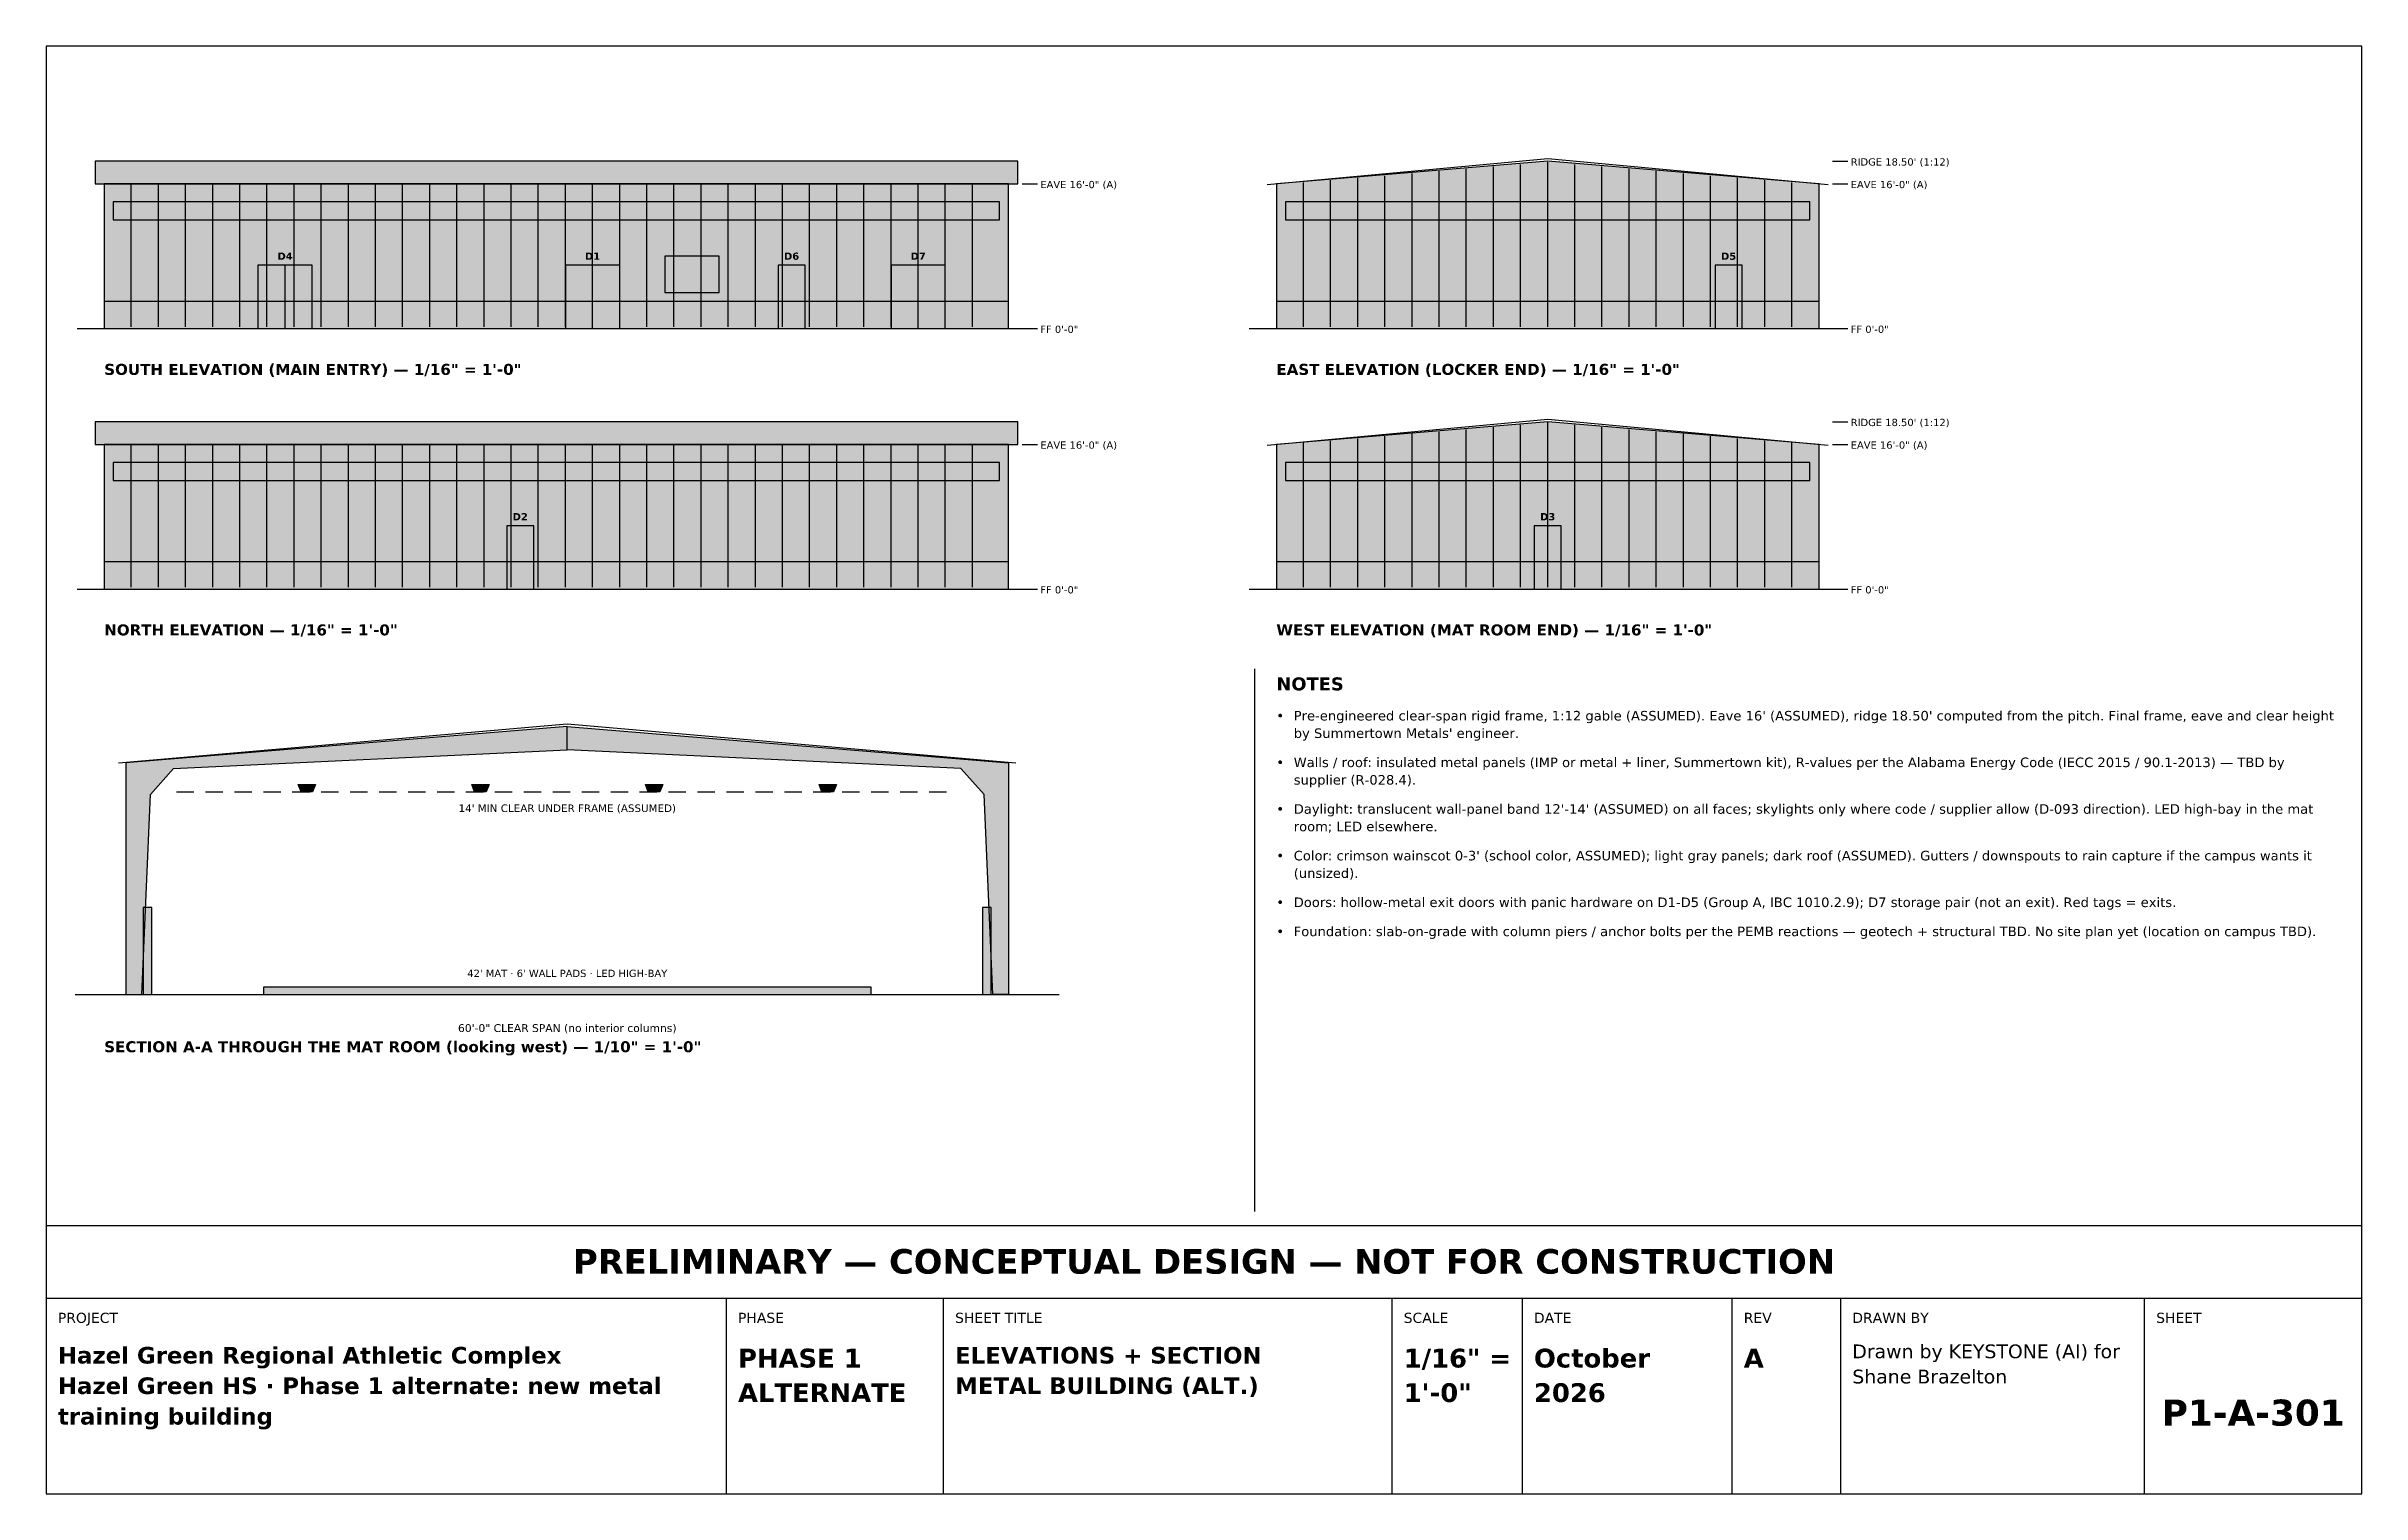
# Model space of a CAD drawing. Header units: inches. Extents: x 0.5 to 16.5, y 0.5 to 10.5.
import ezdxf
from ezdxf.enums import TextEntityAlignment as Align

# ---------------------------------------------------------------- set-up
doc = ezdxf.new("R2010")
doc.units = ezdxf.units.IN
doc.header["$MEASUREMENT"] = 0
for name, color, linetype in [('A-ANNO-DIMS', 7, 'Continuous'), ('A-ANNO-TEXT', 7, 'Continuous'), ('A-ELEV-DATM', 7, 'Continuous'), ('A-ELEV-DOOR', 7, 'Continuous'), ('A-ELEV-GLAZ', 7, 'Continuous'), ('A-ELEV-GRND', 7, 'Continuous'), ('A-ELEV-ROOF', 7, 'Continuous'), ('A-ELEV-SKIN', 7, 'Continuous'), ('A-SECT-DATM', 7, 'Continuous'), ('A-SECT-GRND', 7, 'Continuous'), ('A-SECT-MATS', 7, 'Continuous'), ('A-SECT-PADS', 7, 'Continuous'), ('A-SECT-ROOF', 7, 'Continuous'), ('E-LITE', 7, 'Continuous'), ('G-ANNO-TTLB', 7, 'Continuous'), ('S-FRAM', 7, 'Continuous')]:
    doc.layers.add(name, color=color, linetype=linetype)
doc.styles.add('KS-BOLD', font='DejaVuSans-Bold.ttf')
doc.styles.add('KS-REG', font='DejaVuSans.ttf')

msp = doc.modelspace()

# ---------------------------------------------------------------- texts
at = {"layer": 'A-ANNO-DIMS', "style": 'KS-REG'}
msp.add_text('60\'-0" CLEAR SPAN (no interior columns)', height=0.054, dxfattribs=at).set_placement((4.1, 3.69), align=Align.CENTER)
at = {"layer": 'A-ANNO-TEXT'}
for s, height, style, p in [('SOUTH ELEVATION (MAIN ENTRY) — 1/16" = 1\'-0"', 0.076, 'KS-BOLD', (0.9, 8.23)), ('EAST ELEVATION (LOCKER END) — 1/16" = 1\'-0"', 0.076, 'KS-BOLD', (9, 8.23)), ('NORTH ELEVATION — 1/16" = 1\'-0"', 0.076, 'KS-BOLD', (0.9, 6.43)), ('WEST ELEVATION (MAT ROOM END) — 1/16" = 1\'-0"', 0.076, 'KS-BOLD', (9, 6.43)), ('NOTES', 0.09, 'KS-BOLD', (9, 6.05)), ('•', 0.066, 'KS-REG', (9, 5.8422)), ("by Summertown Metals' engineer.", 0.066, 'KS-REG', (9.12, 5.7212)), ("Pre-engineered clear-span rigid frame, 1:12 gable (ASSUMED). Eave 16' (ASSUMED), ridge 18.50' computed from the pitch. Final frame, eave and clear height", 0.066, 'KS-REG', (9.12, 5.8422)), ('•', 0.066, 'KS-REG', (9, 5.51995)), ('Walls / roof: insulated metal panels (IMP or metal + liner, Summertown kit), R-values per the Alabama Energy Code (IECC 2015 / 90.1-2013) — TBD by', 0.066, 'KS-REG', (9.12, 5.51995)), ('supplier (R-028.4).', 0.066, 'KS-REG', (9.12, 5.39895)), ('•', 0.066, 'KS-REG', (9, 5.1977)), ('room; LED elsewhere.', 0.066, 'KS-REG', (9.12, 5.0767)), ("Daylight: translucent wall-panel band 12'-14' (ASSUMED) on all faces; skylights only where code / supplier allow (D-093 direction). LED high-bay in the mat", 0.066, 'KS-REG', (9.12, 5.1977)), ('•', 0.066, 'KS-REG', (9, 4.87545)), ("Color: crimson wainscot 0-3' (school color, ASSUMED); light gray panels; dark roof (ASSUMED). Gutters / downspouts to rain capture if the campus wants it", 0.066, 'KS-REG', (9.12, 4.87545)), ('(unsized).', 0.066, 'KS-REG', (9.12, 4.75445)), ('•', 0.066, 'KS-REG', (9, 4.5532)), ('Doors: hollow-metal exit doors with panic hardware on D1-D5 (Group A, IBC 1010.2.9); D7 storage pair (not an exit). Red tags = exits.', 0.066, 'KS-REG', (9.12, 4.5532)), ('•', 0.066, 'KS-REG', (9, 4.35195)), ('Foundation: slab-on-grade with column piers / anchor bolts per the PEMB reactions — geotech + structural TBD. No site plan yet (location on campus TBD).', 0.066, 'KS-REG', (9.12, 4.35195)), ('SECTION A-A THROUGH THE MAT ROOM (looking west) — 1/10" = 1\'-0"', 0.076, 'KS-BOLD', (0.9, 3.55))]:
    msp.add_text(s, height=height, dxfattribs=dict(at, style=style)).set_placement(p)
at = {"layer": 'A-ELEV-DATM', "style": 'KS-REG'}
for s, p in [("RIDGE 18.50' (1:12)", (12.96875, 9.67625)), ('EAVE 16\'-0" (A)', (7.36875, 9.52)), ('EAVE 16\'-0" (A)', (12.96875, 9.52)), ('FF 0\'-0"', (7.36875, 8.52)), ('FF 0\'-0"', (12.96875, 8.52)), ("RIDGE 18.50' (1:12)", (12.96875, 7.87625)), ('EAVE 16\'-0" (A)', (7.36875, 7.72)), ('EAVE 16\'-0" (A)', (12.96875, 7.72)), ('FF 0\'-0"', (7.36875, 6.72)), ('FF 0\'-0"', (12.96875, 6.72))]:
    msp.add_text(s, height=0.05, dxfattribs=at).set_placement(p)
at = {"layer": 'A-ELEV-DOOR', "style": 'KS-BOLD'}
for s, p in [('D4', (2.15, 9.025)), ('D1', (4.275, 9.025)), ('D6', (5.65, 9.025)), ('D7', (6.525, 9.025)), ('D5', (12.125, 9.025)), ('D2', (3.775, 7.225)), ('D3', (10.875, 7.225))]:
    msp.add_text(s, height=0.05, dxfattribs=at).set_placement(p, align=Align.CENTER)
at = {"layer": 'A-SECT-DATM', "style": 'KS-REG'}
msp.add_text("14' MIN CLEAR UNDER FRAME (ASSUMED)", height=0.052, dxfattribs=at).set_placement((4.1, 5.21), align=Align.CENTER)
at = {"layer": 'A-SECT-MATS', "style": 'KS-REG'}
msp.add_text("42' MAT · 6' WALL PADS · LED HIGH-BAY", height=0.05, dxfattribs=at).set_placement((4.1, 4.07), align=Align.CENTER)
at = {"layer": 'G-ANNO-TTLB', "style": 'KS-BOLD'}
for s, height, p in [('PRELIMINARY — CONCEPTUAL DESIGN — NOT FOR CONSTRUCTION', 0.17, (8.5, 2.02)), ('P1-A-301', 0.18, (15.75, 0.97))]:
    msp.add_text(s, height=height, dxfattribs=at).set_placement(p, align=Align.CENTER)
at = {"layer": 'G-ANNO-TTLB'}
for s, height, style, p in [('PROJECT', 0.07, 'KS-REG', (0.58, 1.68)), ('PHASE', 0.07, 'KS-REG', (5.28, 1.68)), ('SHEET TITLE', 0.07, 'KS-REG', (6.78, 1.68)), ('SCALE', 0.07, 'KS-REG', (9.88, 1.68)), ('DATE', 0.07, 'KS-REG', (10.78, 1.68)), ('REV', 0.07, 'KS-REG', (12.23, 1.68)), ('DRAWN BY', 0.07, 'KS-REG', (12.98, 1.68)), ('SHEET', 0.07, 'KS-REG', (15.08, 1.68)), ('Hazel Green Regional Athletic Complex', 0.115, 'KS-BOLD', (0.58, 1.399167)), ('PHASE 1', 0.13, 'KS-BOLD', (5.28, 1.371667)), ('ELEVATIONS + SECTION', 0.115, 'KS-BOLD', (6.78, 1.399167)), ('1/16" =', 0.13, 'KS-BOLD', (9.88, 1.371667)), ('October', 0.13, 'KS-BOLD', (10.78, 1.371667)), ('A', 0.13, 'KS-BOLD', (12.23, 1.371667)), ('Drawn by KEYSTONE (AI) for', 0.095, 'KS-REG', (12.98, 1.435833)), ('Hazel Green HS · Phase 1 alternate: new metal', 0.115, 'KS-BOLD', (0.58, 1.188333)), ('METAL BUILDING (ALT.)', 0.115, 'KS-BOLD', (6.78, 1.188333)), ('Shane Brazelton', 0.095, 'KS-REG', (12.98, 1.261667)), ('ALTERNATE', 0.13, 'KS-BOLD', (5.28, 1.133333)), ('1\'-0"', 0.13, 'KS-BOLD', (9.88, 1.133333)), ('2026', 0.13, 'KS-BOLD', (10.78, 1.133333)), ('training building', 0.115, 'KS-BOLD', (0.58, 0.9775))]:
    msp.add_text(s, height=height, dxfattribs=dict(at, style=style)).set_placement(p)

# ---------------------------------------------------------------- hatches: boundary and pattern name
at = {"layer": 'A-ELEV-DOOR', "true_color": 0xffffff}
for points in [[(1.9625, 8.55), (2.3375, 8.55), (2.3375, 8.9875), (1.9625, 8.9875)], [(4.0875, 8.55), (4.4625, 8.55), (4.4625, 8.9875), (4.0875, 8.9875)], [(5.55625, 8.55), (5.74375, 8.55), (5.74375, 8.9875), (5.55625, 8.9875)], [(6.3375, 8.55), (6.7125, 8.55), (6.7125, 8.9875), (6.3375, 8.9875)], [(12.03125, 8.55), (12.21875, 8.55), (12.21875, 8.9875), (12.03125, 8.9875)], [(3.68125, 6.75), (3.86875, 6.75), (3.86875, 7.1875), (3.68125, 7.1875)], [(10.78125, 6.75), (10.96875, 6.75), (10.96875, 7.1875), (10.78125, 7.1875)]]:
    msp.add_hatch(color=7, dxfattribs=at).paths.add_polyline_path(points)
at = {"layer": 'A-ELEV-GLAZ', "true_color": 0xf3f0d8}
for points in [[(0.9625, 9.3), (7.0875, 9.3), (7.0875, 9.425), (0.9625, 9.425)], [(9.0625, 9.3), (12.6875, 9.3), (12.6875, 9.425), (9.0625, 9.425)], [(0.9625, 7.5), (7.0875, 7.5), (7.0875, 7.625), (0.9625, 7.625)], [(9.0625, 7.5), (12.6875, 7.5), (12.6875, 7.625), (9.0625, 7.625)]]:
    msp.add_hatch(color=7, dxfattribs=at).paths.add_polyline_path(points)
at = {"layer": 'A-ELEV-GLAZ', "true_color": 0xbfd7ea}
msp.add_hatch(color=7, dxfattribs=at).paths.add_polyline_path([(4.775, 8.8), (5.15, 8.8), (5.15, 9.05), (4.775, 9.05)])
at = {"layer": 'A-ELEV-ROOF', "true_color": 0x444444}
for points in [[(0.8375, 9.55), (7.2125, 9.55), (7.2125, 9.70625), (0.8375, 9.70625)], [(0.8375, 7.75), (7.2125, 7.75), (7.2125, 7.90625), (0.8375, 7.90625)]]:
    msp.add_hatch(color=7, dxfattribs=at).paths.add_polyline_path(points)
at = {"layer": 'A-ELEV-SKIN', "true_color": 0xd8dce0}
for points in [[(9, 8.55), (12.75, 8.55), (12.75, 9.55), (10.875, 9.70625), (9, 9.55)], [(0.9, 8.55), (7.15, 8.55), (7.15, 9.55), (0.9, 9.55)], [(9, 6.75), (12.75, 6.75), (12.75, 7.75), (10.875, 7.90625), (9, 7.75)], [(0.9, 6.75), (7.15, 6.75), (7.15, 7.75), (0.9, 7.75)]]:
    msp.add_hatch(color=7, dxfattribs=at).paths.add_polyline_path(points)
at = {"layer": 'A-ELEV-SKIN', "true_color": 0x9e1b1b}
for points in [[(0.9, 8.55), (7.15, 8.55), (7.15, 8.7375), (0.9, 8.7375)], [(9, 8.55), (12.75, 8.55), (12.75, 8.7375), (9, 8.7375)], [(0.9, 6.75), (7.15, 6.75), (7.15, 6.9375), (0.9, 6.9375)], [(9, 6.75), (12.75, 6.75), (12.75, 6.9375), (9, 6.9375)]]:
    msp.add_hatch(color=7, dxfattribs=at).paths.add_polyline_path(points)
at = {"layer": 'A-SECT-MATS', "true_color": 0xc9302c}
msp.add_hatch(color=7, dxfattribs=at).paths.add_polyline_path([(2, 3.95), (6.2, 3.95), (6.2, 4), (2, 4)])
at = {"layer": 'A-SECT-PADS', "true_color": 0x2b2b2b}
for points in [[(1.17, 3.95), (1.23, 3.95), (1.23, 4.55), (1.17, 4.55)], [(6.97, 3.95), (7.03, 3.95), (7.03, 4.55), (6.97, 4.55)]]:
    msp.add_hatch(color=7, dxfattribs=at).paths.add_polyline_path(points)
at = {"layer": 'E-LITE', "true_color": 0xf2c94c}
for points in [[(2.24, 5.4), (2.36, 5.4), (2.34, 5.35), (2.26, 5.35)], [(3.44, 5.4), (3.56, 5.4), (3.54, 5.35), (3.46, 5.35)], [(4.64, 5.4), (4.76, 5.4), (4.74, 5.35), (4.66, 5.35)], [(5.84, 5.4), (5.96, 5.4), (5.94, 5.35), (5.86, 5.35)]]:
    msp.add_hatch(color=7, dxfattribs=at).paths.add_polyline_path(points)
at = {"layer": 'S-FRAM', "true_color": 0x7f8c99}
for points in [[(1.05, 3.95), (1.16, 3.95), (1.22, 5.33), (1.38, 5.51), (4.1, 5.64), (4.1, 5.8), (1.05, 5.55)], [(7.15, 3.95), (7.04, 3.95), (6.98, 5.33), (6.82, 5.51), (4.1, 5.64), (4.1, 5.8), (7.15, 5.55)]]:
    msp.add_hatch(color=7, dxfattribs=at).paths.add_polyline_path(points)

# ---------------------------------------------------------------- linework, layer by layer
at = {"layer": 'A-ANNO-TEXT'}
msp.add_line((8.85, 6.2), (8.85, 2.45), dxfattribs=at)
at = {"layer": 'A-ELEV-DATM'}
for p, q in [((12.84375, 9.70625), (12.95, 9.70625)), ((7.24375, 9.55), (7.35, 9.55)), ((12.84375, 9.55), (12.95, 9.55)), ((7.24375, 8.55), (7.35, 8.55)), ((12.84375, 8.55), (12.95, 8.55)), ((12.84375, 7.90625), (12.95, 7.90625)), ((7.24375, 7.75), (7.35, 7.75)), ((12.84375, 7.75), (12.95, 7.75)), ((7.24375, 6.75), (7.35, 6.75)), ((12.84375, 6.75), (12.95, 6.75))]:
    msp.add_line(p, q, dxfattribs=at)
at = {"layer": 'A-ELEV-DOOR'}
for p, q in [((2.15, 8.55), (2.15, 8.9875)), ((4.275, 8.55), (4.275, 8.9875)), ((6.525, 8.55), (6.525, 8.9875))]:
    msp.add_line(p, q, dxfattribs=at)
for points in [[(1.9625, 8.55), (2.3375, 8.55), (2.3375, 8.9875), (1.9625, 8.9875)], [(4.0875, 8.55), (4.4625, 8.55), (4.4625, 8.9875), (4.0875, 8.9875)], [(5.55625, 8.55), (5.74375, 8.55), (5.74375, 8.9875), (5.55625, 8.9875)], [(6.3375, 8.55), (6.7125, 8.55), (6.7125, 8.9875), (6.3375, 8.9875)], [(12.03125, 8.55), (12.21875, 8.55), (12.21875, 8.9875), (12.03125, 8.9875)], [(3.68125, 6.75), (3.86875, 6.75), (3.86875, 7.1875), (3.68125, 7.1875)], [(10.78125, 6.75), (10.96875, 6.75), (10.96875, 7.1875), (10.78125, 7.1875)]]:
    msp.add_lwpolyline(points, close=True, dxfattribs=at)
at = {"layer": 'A-ELEV-GLAZ'}
for points in [[(0.9625, 9.3), (7.0875, 9.3), (7.0875, 9.425), (0.9625, 9.425)], [(9.0625, 9.3), (12.6875, 9.3), (12.6875, 9.425), (9.0625, 9.425)], [(4.775, 8.8), (5.15, 8.8), (5.15, 9.05), (4.775, 9.05)], [(0.9625, 7.5), (7.0875, 7.5), (7.0875, 7.625), (0.9625, 7.625)], [(9.0625, 7.5), (12.6875, 7.5), (12.6875, 7.625), (9.0625, 7.625)]]:
    msp.add_lwpolyline(points, close=True, dxfattribs=at)
at = {"layer": 'A-ELEV-GRND'}
for p, q in [((0.7125, 8.55), (7.3375, 8.55)), ((8.8125, 8.55), (12.9375, 8.55)), ((0.7125, 6.75), (7.3375, 6.75)), ((8.8125, 6.75), (12.9375, 6.75))]:
    msp.add_line(p, q, dxfattribs=at)
at = {"layer": 'A-ELEV-ROOF'}
for p, q in [((8.9375, 9.544792), (10.875, 9.725)), ((10.875, 9.725), (12.8125, 9.544792)), ((8.9375, 7.744792), (10.875, 7.925)), ((10.875, 7.925), (12.8125, 7.744792))]:
    msp.add_line(p, q, dxfattribs=at)
for points in [[(0.8375, 9.55), (7.2125, 9.55), (7.2125, 9.70625), (0.8375, 9.70625)], [(0.8375, 7.75), (7.2125, 7.75), (7.2125, 7.90625), (0.8375, 7.90625)]]:
    msp.add_lwpolyline(points, close=True, dxfattribs=at)
at = {"layer": 'A-ELEV-SKIN'}
for p, q in [((9.75, 8.5625), (9.75, 9.60625)), ((9.9375, 8.5625), (9.9375, 9.621875)), ((10.125, 8.5625), (10.125, 9.6375)), ((10.3125, 8.5625), (10.3125, 9.653125)), ((10.5, 8.5625), (10.5, 9.66875)), ((10.6875, 8.5625), (10.6875, 9.684375)), ((10.875, 8.5625), (10.875, 9.7)), ((11.0625, 8.5625), (11.0625, 9.684375)), ((11.25, 8.5625), (11.25, 9.66875)), ((11.4375, 8.5625), (11.4375, 9.653125)), ((11.625, 8.5625), (11.625, 9.6375)), ((11.8125, 8.5625), (11.8125, 9.621875)), ((12, 8.5625), (12, 9.60625)), ((1.0875, 8.5625), (1.0875, 9.54375)), ((1.275, 8.5625), (1.275, 9.54375)), ((1.4625, 8.5625), (1.4625, 9.54375)), ((1.65, 8.5625), (1.65, 9.54375)), ((1.8375, 8.5625), (1.8375, 9.54375)), ((2.025, 8.5625), (2.025, 9.54375)), ((2.2125, 8.5625), (2.2125, 9.54375)), ((2.4, 8.5625), (2.4, 9.54375)), ((2.5875, 8.5625), (2.5875, 9.54375)), ((2.775, 8.5625), (2.775, 9.54375)), ((2.9625, 8.5625), (2.9625, 9.54375)), ((3.15, 8.5625), (3.15, 9.54375)), ((3.3375, 8.5625), (3.3375, 9.54375)), ((3.525, 8.5625), (3.525, 9.54375)), ((3.7125, 8.5625), (3.7125, 9.54375)), ((3.9, 8.5625), (3.9, 9.54375)), ((4.0875, 8.5625), (4.0875, 9.54375)), ((4.275, 8.5625), (4.275, 9.54375)), ((4.4625, 8.5625), (4.4625, 9.54375)), ((4.65, 8.5625), (4.65, 9.54375)), ((4.8375, 8.5625), (4.8375, 9.54375)), ((5.025, 8.5625), (5.025, 9.54375)), ((5.2125, 8.5625), (5.2125, 9.54375)), ((5.4, 8.5625), (5.4, 9.54375)), ((5.5875, 8.5625), (5.5875, 9.54375)), ((5.775, 8.5625), (5.775, 9.54375)), ((5.9625, 8.5625), (5.9625, 9.54375)), ((6.15, 8.5625), (6.15, 9.54375)), ((6.3375, 8.5625), (6.3375, 9.54375)), ((6.525, 8.5625), (6.525, 9.54375)), ((6.7125, 8.5625), (6.7125, 9.54375)), ((6.9, 8.5625), (6.9, 9.54375)), ((9.1875, 8.5625), (9.1875, 9.559375)), ((9.375, 8.5625), (9.375, 9.575)), ((9.5625, 8.5625), (9.5625, 9.590625)), ((12.1875, 8.5625), (12.1875, 9.590625)), ((12.375, 8.5625), (12.375, 9.575)), ((12.5625, 8.5625), (12.5625, 9.559375)), ((10.3125, 6.7625), (10.3125, 7.853125)), ((10.5, 6.7625), (10.5, 7.86875)), ((10.6875, 6.7625), (10.6875, 7.884375)), ((10.875, 6.7625), (10.875, 7.9)), ((11.0625, 6.7625), (11.0625, 7.884375)), ((11.25, 6.7625), (11.25, 7.86875)), ((11.4375, 6.7625), (11.4375, 7.853125)), ((1.0875, 6.7625), (1.0875, 7.74375)), ((1.275, 6.7625), (1.275, 7.74375)), ((1.4625, 6.7625), (1.4625, 7.74375)), ((1.65, 6.7625), (1.65, 7.74375)), ((1.8375, 6.7625), (1.8375, 7.74375)), ((2.025, 6.7625), (2.025, 7.74375)), ((2.2125, 6.7625), (2.2125, 7.74375)), ((2.4, 6.7625), (2.4, 7.74375)), ((2.5875, 6.7625), (2.5875, 7.74375)), ((2.775, 6.7625), (2.775, 7.74375)), ((2.9625, 6.7625), (2.9625, 7.74375)), ((3.15, 6.7625), (3.15, 7.74375)), ((3.3375, 6.7625), (3.3375, 7.74375)), ((3.525, 6.7625), (3.525, 7.74375)), ((3.7125, 6.7625), (3.7125, 7.74375)), ((3.9, 6.7625), (3.9, 7.74375)), ((4.0875, 6.7625), (4.0875, 7.74375)), ((4.275, 6.7625), (4.275, 7.74375)), ((4.4625, 6.7625), (4.4625, 7.74375)), ((4.65, 6.7625), (4.65, 7.74375)), ((4.8375, 6.7625), (4.8375, 7.74375)), ((5.025, 6.7625), (5.025, 7.74375)), ((5.2125, 6.7625), (5.2125, 7.74375)), ((5.4, 6.7625), (5.4, 7.74375)), ((5.5875, 6.7625), (5.5875, 7.74375)), ((5.775, 6.7625), (5.775, 7.74375)), ((5.9625, 6.7625), (5.9625, 7.74375)), ((6.15, 6.7625), (6.15, 7.74375)), ((6.3375, 6.7625), (6.3375, 7.74375)), ((6.525, 6.7625), (6.525, 7.74375)), ((6.7125, 6.7625), (6.7125, 7.74375)), ((6.9, 6.7625), (6.9, 7.74375)), ((9.1875, 6.7625), (9.1875, 7.759375)), ((9.375, 6.7625), (9.375, 7.775)), ((9.5625, 6.7625), (9.5625, 7.790625)), ((9.75, 6.7625), (9.75, 7.80625)), ((9.9375, 6.7625), (9.9375, 7.821875)), ((10.125, 6.7625), (10.125, 7.8375)), ((11.625, 6.7625), (11.625, 7.8375)), ((11.8125, 6.7625), (11.8125, 7.821875)), ((12, 6.7625), (12, 7.80625)), ((12.1875, 6.7625), (12.1875, 7.790625)), ((12.375, 6.7625), (12.375, 7.775)), ((12.5625, 6.7625), (12.5625, 7.759375))]:
    msp.add_line(p, q, dxfattribs=at)
for points in [[(9, 8.55), (12.75, 8.55), (12.75, 9.55), (10.875, 9.70625), (9, 9.55)], [(0.9, 8.55), (7.15, 8.55), (7.15, 9.55), (0.9, 9.55)], [(0.9, 8.55), (7.15, 8.55), (7.15, 8.7375), (0.9, 8.7375)], [(9, 8.55), (12.75, 8.55), (12.75, 8.7375), (9, 8.7375)], [(9, 6.75), (12.75, 6.75), (12.75, 7.75), (10.875, 7.90625), (9, 7.75)], [(0.9, 6.75), (7.15, 6.75), (7.15, 7.75), (0.9, 7.75)], [(0.9, 6.75), (7.15, 6.75), (7.15, 6.9375), (0.9, 6.9375)], [(9, 6.75), (12.75, 6.75), (12.75, 6.9375), (9, 6.9375)]]:
    msp.add_lwpolyline(points, close=True, dxfattribs=at)
at = {"layer": 'A-SECT-DATM'}
for p, q in [((1.4, 5.35), (1.52, 5.35)), ((1.6, 5.35), (1.72, 5.35)), ((1.8, 5.35), (1.92, 5.35)), ((2, 5.35), (2.12, 5.35)), ((2.2, 5.35), (2.32, 5.35)), ((2.4, 5.35), (2.52, 5.35)), ((2.6, 5.35), (2.72, 5.35)), ((2.8, 5.35), (2.92, 5.35)), ((3, 5.35), (3.12, 5.35)), ((3.2, 5.35), (3.32, 5.35)), ((3.4, 5.35), (3.52, 5.35)), ((3.6, 5.35), (3.72, 5.35)), ((3.8, 5.35), (3.92, 5.35)), ((4, 5.35), (4.12, 5.35)), ((4.2, 5.35), (4.32, 5.35)), ((4.4, 5.35), (4.52, 5.35)), ((4.6, 5.35), (4.72, 5.35)), ((4.8, 5.35), (4.92, 5.35)), ((5, 5.35), (5.12, 5.35)), ((5.2, 5.35), (5.32, 5.35)), ((5.4, 5.35), (5.52, 5.35)), ((5.6, 5.35), (5.72, 5.35)), ((5.8, 5.35), (5.92, 5.35)), ((6, 5.35), (6.12, 5.35)), ((6.2, 5.35), (6.32, 5.35)), ((6.4, 5.35), (6.52, 5.35)), ((6.6, 5.35), (6.72, 5.35))]:
    msp.add_line(p, q, dxfattribs=at)
at = {"layer": 'A-SECT-GRND'}
msp.add_line((0.7, 3.95), (7.5, 3.95), dxfattribs=at)
at = {"layer": 'A-SECT-MATS'}
msp.add_lwpolyline([(2, 3.95), (6.2, 3.95), (6.2, 4), (2, 4)], close=True, dxfattribs=at)
at = {"layer": 'A-SECT-PADS'}
for points in [[(1.17, 3.95), (1.23, 3.95), (1.23, 4.55), (1.17, 4.55)], [(6.97, 3.95), (7.03, 3.95), (7.03, 4.55), (6.97, 4.55)]]:
    msp.add_lwpolyline(points, close=True, dxfattribs=at)
at = {"layer": 'A-SECT-ROOF'}
for p, q in [((1, 5.55), (4.1, 5.82)), ((4.1, 5.82), (7.2, 5.55))]:
    msp.add_line(p, q, dxfattribs=at)
at = {"layer": 'E-LITE'}
for points in [[(2.24, 5.4), (2.36, 5.4), (2.34, 5.35), (2.26, 5.35)], [(3.44, 5.4), (3.56, 5.4), (3.54, 5.35), (3.46, 5.35)], [(4.64, 5.4), (4.76, 5.4), (4.74, 5.35), (4.66, 5.35)], [(5.84, 5.4), (5.96, 5.4), (5.94, 5.35), (5.86, 5.35)]]:
    msp.add_lwpolyline(points, close=True, dxfattribs=at)
at = {"layer": 'G-ANNO-TTLB'}
for p, q in [((0.5, 1.85), (16.5, 1.85)), ((5.2, 0.5), (5.2, 1.85)), ((6.7, 0.5), (6.7, 1.85)), ((9.8, 0.5), (9.8, 1.85)), ((10.7, 0.5), (10.7, 1.85)), ((12.15, 0.5), (12.15, 1.85)), ((12.9, 0.5), (12.9, 1.85)), ((15, 0.5), (15, 1.85))]:
    msp.add_line(p, q, dxfattribs=at)
for points in [[(0.5, 0.5), (16.5, 0.5), (16.5, 10.5), (0.5, 10.5)], [(0.5, 1.85), (16.5, 1.85), (16.5, 2.35), (0.5, 2.35)]]:
    msp.add_lwpolyline(points, close=True, dxfattribs=at)
at = {"layer": 'S-FRAM'}
for points in [[(1.05, 3.95), (1.16, 3.95), (1.22, 5.33), (1.38, 5.51), (4.1, 5.64), (4.1, 5.8), (1.05, 5.55)], [(7.15, 3.95), (7.04, 3.95), (6.98, 5.33), (6.82, 5.51), (4.1, 5.64), (4.1, 5.8), (7.15, 5.55)]]:
    msp.add_lwpolyline(points, close=True, dxfattribs=at)

msp.set_redraw_order([(e.dxf.handle, doc.entitydb.next_handle()) for e in msp.query("TEXT MTEXT ATTDEF DIMENSION ARC_DIMENSION")])  # texts and dimensions are drawn at this point

doc.saveas('drawing.dxf')
